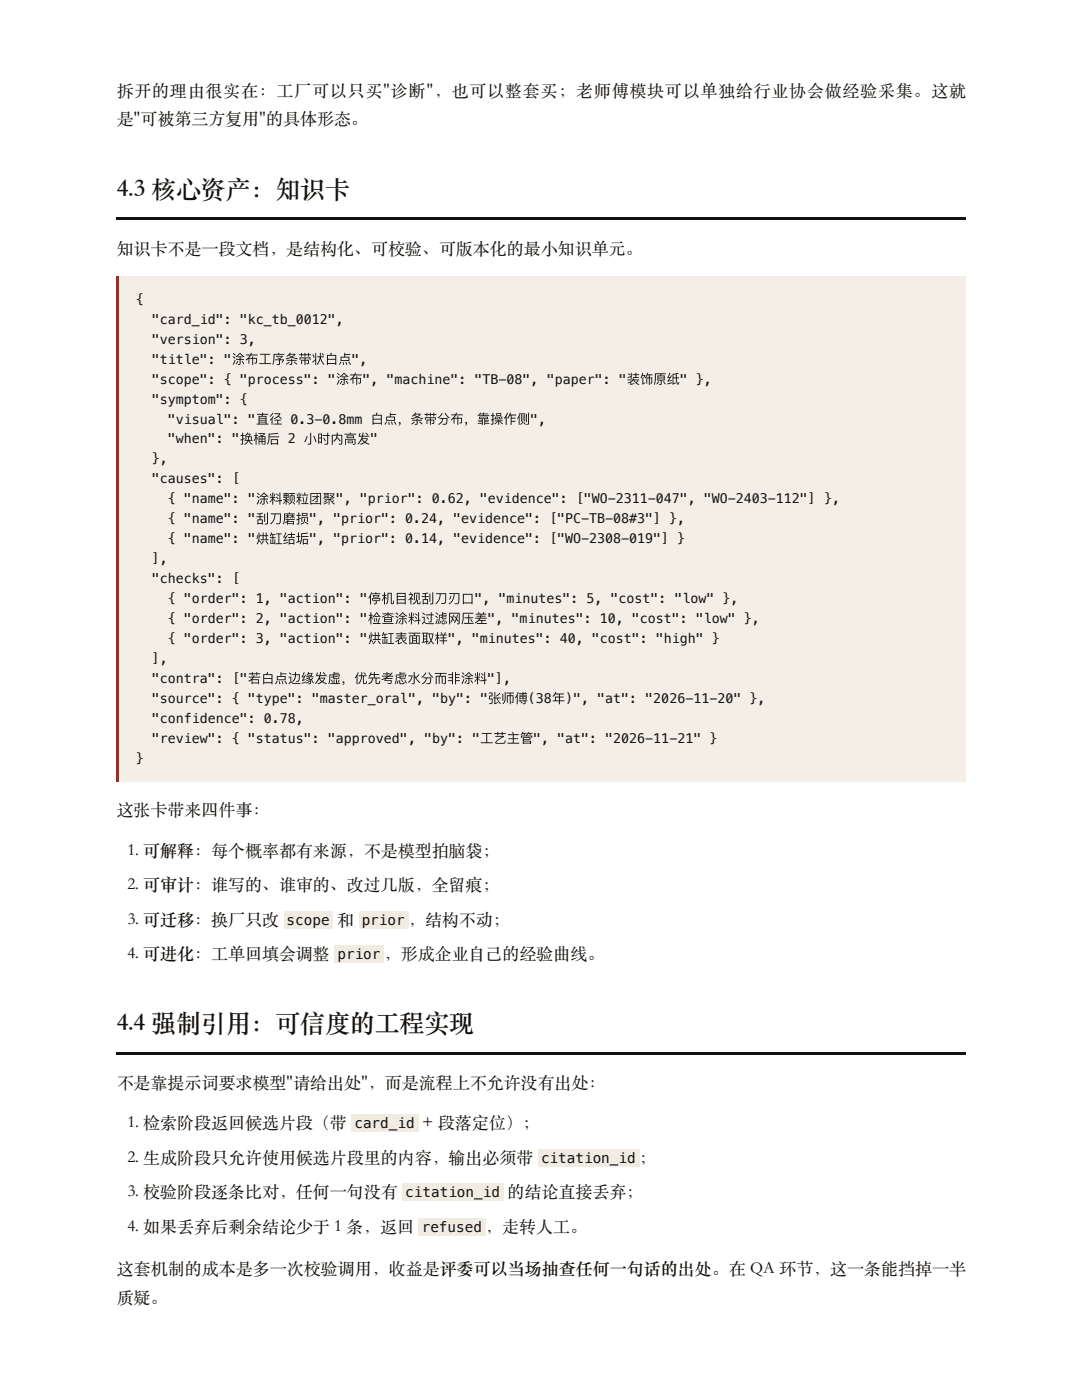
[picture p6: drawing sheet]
<svg xmlns="http://www.w3.org/2000/svg" width="216mm" height="279mm" viewBox="0 0 216 279" stroke-linecap="round" stroke-linejoin="round" font-family="sans-serif">
<defs><g id="words">
<g font-size="5" fill="#14110f">
<text x="23.3" y="39.2">4.3 核心资产：知识卡</text>
<text x="23.3" y="205.7">4.4 强制引用：可信度的工程实现</text>
</g>
<g font-size="3.4" fill="#14110f">
<text x="23.3" y="19.1">拆开的理由很实在：工厂可以只买&quot;诊断&quot;，也可以整套买；老师傅模块可以单独给行业协会做经验采集。这就</text>
<text x="23.3" y="24.8">是&quot;可被第三方复用&quot;的具体形态。</text>
<text x="23.3" y="50.7">知识卡不是一段文档，是结构化、可校验、可版本化的最小知识单元。</text>
<text x="23.3" y="162.7">这张卡带来四件事：</text>
<text x="25.4" y="170.9">1. 可解释：每个概率都有来源，不是模型拍脑袋；</text>
<text x="25.4" y="177.6">2. 可审计：谁写的、谁审的、改过几版，全留痕；</text>
<text x="25.4" y="184.6">3. 可迁移：换厂只改</text>
<text x="67.3" y="184.6">和</text>
<text x="81.4" y="184.6">，结构不动；</text>
<text x="25.4" y="191.3">4. 可进化：工单回填会调整</text>
<text x="76.6" y="191.3">，形成企业自 己 的经验曲线。</text>
<text x="23.3" y="217.2">不是靠提示词要求模型&quot;请给出处&quot;，而是流程上不允许没有出处：</text>
<text x="25.4" y="225.2">1. 检索阶段返回候选片段（带</text>
<text x="84.3" y="225.2">+ 段落定位）；</text>
<text x="25.4" y="232.1">2. 生成阶段只允许使用候选片段里的内容，输出必须带</text>
<text x="127.5" y="232.1">；</text>
<text x="25.4" y="238.8">3. 校验阶段逐条比对，任何一句没有</text>
<text x="101.3" y="238.8">的结论直接丢弃；</text>
<text x="25.4" y="245.8">4. 如果丢弃后剩余结论少于 1 条，返回</text>
<text x="96.8" y="245.8">，走转人工。</text>
<text x="23.3" y="254.3">这套机制的成本是多一次校验调用，收益是评委可以当场抽查任何一句话的出处。在 QA 环节，这一条能挡掉一半</text>
<text x="23.3" y="260">质疑。</text>
</g>
<g font-size="2.9" fill="#14110f">
<text x="57.2" y="184.6">scope</text>
<text x="72.2" y="184.6">prior</text>
<text x="67.3" y="191.3">prior</text>
<text x="70.7" y="225.2">card_id</text>
<text x="108" y="232.1">citation_id</text>
<text x="80.9" y="238.8">citation_id</text>
<text x="84.2" y="245.8">refused</text>
</g>
<g font-size="2.7" fill="#14110f">
<text x="27.1" y="60.6">{</text>
<text x="30.3" y="64.6">&quot;card_id&quot;: &quot;kc_tb_0012&quot;,</text>
<text x="30.3" y="68.6">&quot;version&quot;: 3,</text>
<text x="30.3" y="72.6">&quot;title&quot;: &quot;涂布工序条带状白 点&quot;,</text>
<text x="30.3" y="76.6">&quot;scope&quot;: { &quot;process&quot;: &quot;涂布&quot;, &quot;machine&quot;: &quot;TB-08&quot;, &quot;paper&quot;: &quot;装饰原纸&quot; },</text>
<text x="30.3" y="80.5">&quot;symptom&quot;: {</text>
<text x="33.5" y="84.5">&quot;visual&quot;: &quot;直径 0.3-0.8mm 白 点，条带分布，靠操作侧&quot;,</text>
<text x="33.5" y="88.5">&quot;when&quot;: &quot;换桶后 2 小时内高发&quot;</text>
<text x="30.3" y="92.5">},</text>
<text x="30.3" y="96.5">&quot;causes&quot;: [</text>
<text x="33.5" y="100.5">{ &quot;name&quot;: &quot;涂料颗粒团聚&quot;, &quot;prior&quot;: 0.62, &quot;evidence&quot;: [&quot;WO-2311-047&quot;, &quot;WO-2403-112&quot;] },</text>
<text x="33.5" y="104.4">{ &quot;name&quot;: &quot;刮刀 磨损&quot;, &quot;prior&quot;: 0.24, &quot;evidence&quot;: [&quot;PC-TB-08#3&quot;] },</text>
<text x="30.3" y="112.4">],</text>
<text x="33.5" y="108.4">{ &quot;name&quot;: &quot;烘缸结垢&quot;, &quot;prior&quot;: 0.14, &quot;evidence&quot;: [&quot;WO-2308-019&quot;] }</text>
<text x="30.3" y="116.4">&quot;checks&quot;: [</text>
<text x="33.5" y="120.4">{ &quot;order&quot;: 1, &quot;action&quot;: &quot;停机目 视刮刀 刃口 &quot;, &quot;minutes&quot;: 5, &quot;cost&quot;: &quot;low&quot; },</text>
<text x="33.5" y="124.3">{ &quot;order&quot;: 2, &quot;action&quot;: &quot;检查涂料过滤网 压差&quot;, &quot;minutes&quot;: 10, &quot;cost&quot;: &quot;low&quot; },</text>
<text x="33.5" y="128.3">{ &quot;order&quot;: 3, &quot;action&quot;: &quot;烘缸表面取样&quot;, &quot;minutes&quot;: 40, &quot;cost&quot;: &quot;high&quot; }</text>
<text x="30.3" y="132.3">],</text>
<text x="30.3" y="136.3">&quot;contra&quot;: [&quot;若白 点边缘发虚，优先考虑水分而非涂料&quot;],</text>
<text x="30.3" y="140.3">&quot;source&quot;: { &quot;type&quot;: &quot;master_oral&quot;, &quot;by&quot;: &quot;张师傅(38年)&quot;, &quot;at&quot;: &quot;2026-11-20&quot; },</text>
<text x="30.3" y="144.3">&quot;confidence&quot;: 0.78,</text>
<text x="30.3" y="148.2">&quot;review&quot;: { &quot;status&quot;: &quot;approved&quot;, &quot;by&quot;: &quot;工艺主管&quot;, &quot;at&quot;: &quot;2026-11-21&quot; }</text>
<text x="27.1" y="152.2">}</text>
</g>
</g></defs>
<path d="M23.3 43.5h169.4v.5h-169.4z" fill="#14110f"/>
<path d="M23.3 55.2h169.4v100.8h-169.4z" fill="#f4efe6"/>
<path d="M23.3 55.2h.5v100.8h-.5z" fill="#9b2c1f"/>
<path d="M23.3 210h169.4v.5h-169.4z" fill="#14110f"/>
<g fill="#f1ece2">
<path d="M56.6 181.8h9.7v3.5h-9.7z"/>
<path d="M71.6 181.8h9.9v3.5h-9.9z"/>
<path d="M66.6 188.6h9.9v3.4h-9.9z"/>
<path d="M70.1 222.4h13.4v3.5h-13.4z"/>
<path d="M107.4 229.4h20.2v3.5h-20.2z"/>
<path d="M80.3 236.1h20.1v3.5h-20.1z"/>
<path d="M83.5 243.1h13.5v3.5h-13.5z"/>
</g>
<use href="#words"/>
</svg>
